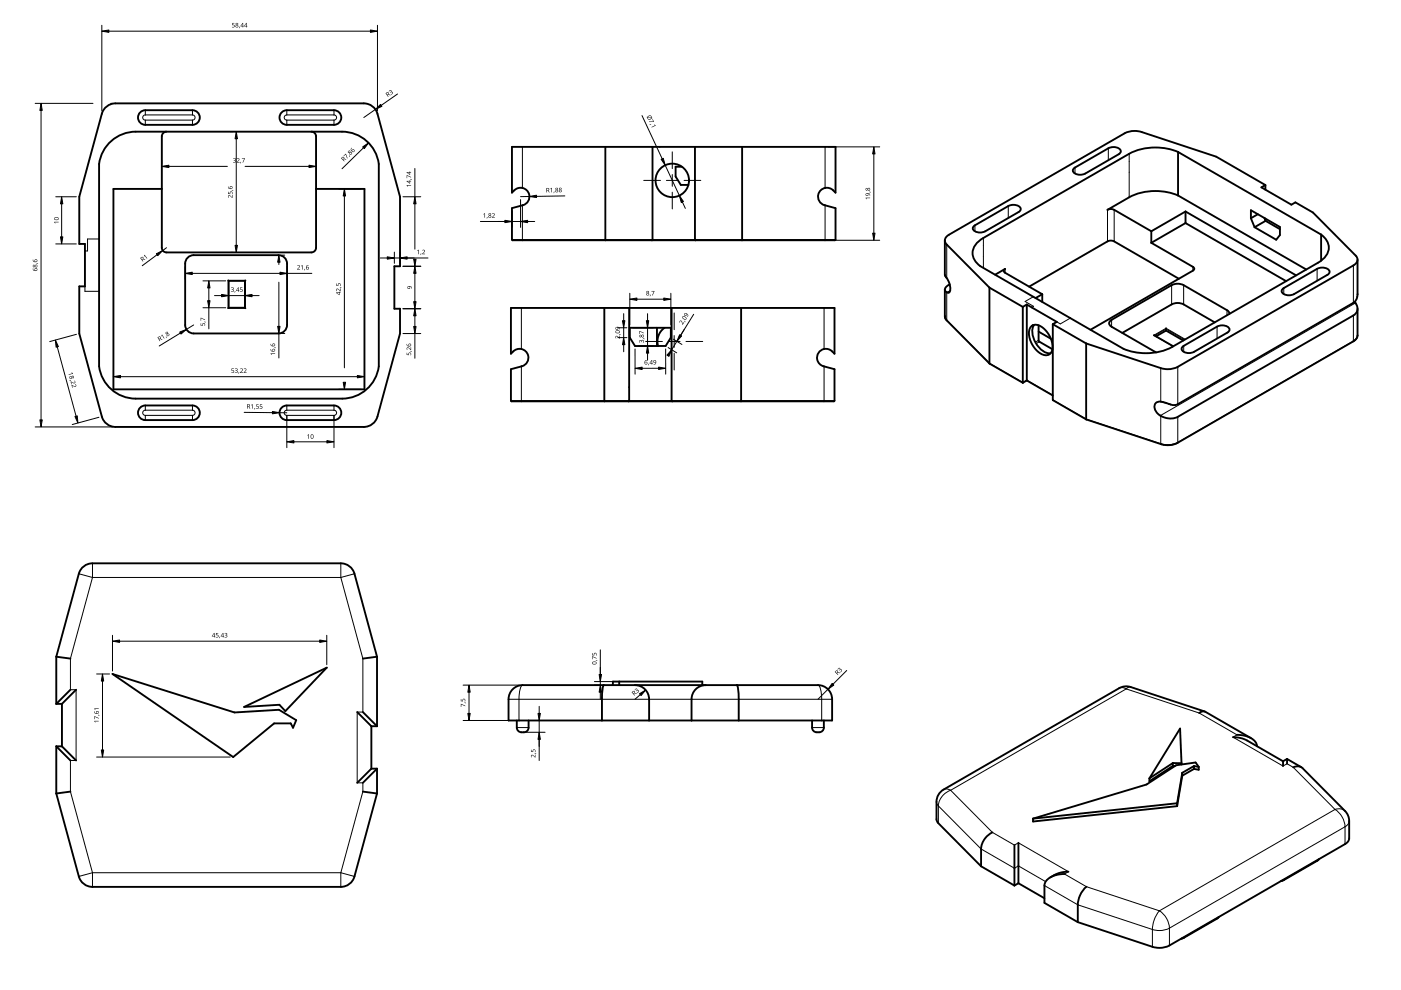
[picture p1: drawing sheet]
<svg xmlns="http://www.w3.org/2000/svg" width="297mm" height="210mm" viewBox="0 0 297 210" stroke-linecap="round" stroke-linejoin="round" font-family="sans-serif">
<g fill="none" stroke="#000" stroke-width=".4">
<path d="M22.5 22.7a3 3 0 0 1 2-.8h52.6a3 3 0 0 1 2.9 2.2l4.8 17.6v14.8h-1.2v9h1.2v5.2l-4.8 17.6a3 3 0 0 1-2.9 2.2h-52.6a3 3 0 0 1-2.9-2.2l-4.8-17.6v-10h1.2v-9h-1.2v-10l4.8-17.6zM23.2 30.2a7.8 7.8 0 0 1 5.6-2.3h43.7a7.9 7.9 0 0 1 7.8 6.9v42.9a7.9 7.9 0 0 1-7.7 6.8h-43.8a7.9 7.9 0 0 1-7.8-6.8v-42.9a7.8 7.8 0 0 1 2.2-4.6zM29.6 24l.7-.6h.5h10a1.55 1.55 0 0 1 1.6 1.5 1.55 1.55 0 0 1-1.6 1.6h-10a1.55 1.55 0 0 1-1.4-.9 1.55 1.55 0 0 1 .2-1.6zM35.3 27.9a1 1 0 0 0-1 1v23.6a1 1 0 0 0 1 1h30.7a1 1 0 0 0 1-1v-23.6a1 1 0 0 0-1-1M59.6 24l.7-.6h.5h10a1.55 1.55 0 0 1 1.6 1.5 1.55 1.55 0 0 1-1.6 1.6h-10a1.55 1.55 0 0 1-1.4-.9 1.55 1.55 0 0 1 .2-1.6zM108.5 31.1h68.6v9.8a1.94 1.94 0 0 0-2.8-.8 1.94 1.94 0 0 0-.3 2.9l.8 .5 2.3 .6v6.7l-.1 .1h-68.3l-.2-.1v-6.7l2.3-.6a1.88 1.88 0 0 0 1.2-2.7 1.88 1.88 0 0 0-3-.4l-.5 .5zM128.3 31.1l.1 19.8M138.3 31.1v19.7l-.1 .1M144.6 35.3h-1.4v2.1l1.1 1.8h1.7M147.3 31.1v19.7l.2 .1M157.3 31.1v19.8M227.7 35.7l7.3-4.3a2.2 2.2 0 0 1 2.6 .4 .67 .67 0 0 1-.4 .9l-7.1 4.1a2.2 2.2 0 0 1-2.6-.4v-.2z"/>
<path d="M249.8 32.2v9.2M249.8 32.2l30.3 17.5M249.8 32.2a12.5 12.5 0 0 0-10.4 .4l-30.9 17.9a3.5 3.5 0 0 0-2.1 4.1 4.2 4.2 0 0 0 1.4 1.8l30.4 17.5a12.5 12.5 0 0 0 10.3-.3l31-17.9a3.5 3.5 0 0 0 2-4.2 4.2 4.2 0 0 0-1.4-1.8M268.3 39.2l-.9 .5 6.4 3.7 .9-.5 3.7 2.2 9 9.1a1.23 1.23 0 0 1-.5 2.1l-37.2 21.5a4.7 4.7 0 0 1-3.6 .2l-15.8-5.2M268.3 39.2l-10.4-6-15.9-5.2a4.8 4.8 0 0 0-3.6 .3l-37.2 21.5a1.25 1.25 0 0 0-.5 2l9.1 9.2M268.3 39.2v1M34.3 40.1h-10.3v42.5h53.3v-42.5h-10.3M39.8 54.6l.8-.4 .5-.1h18a1.8 1.8 0 0 1 1.8 1.8v13a1.8 1.8 0 0 1-1.8 1.8h-18a1.8 1.8 0 0 1-1.8-1.8v-13v-.5zM48.4 59.4l.1 .1M48.5 59.5h3.4M48.5 59.5v5.7M51.9 59.5v5.7"/>
<path d="M52 59.4l-.1 .1M200.3 51v7.3l.3 .5a3.8 3.8 0 0 1 .8 3.1 .64 .64 0 0 1-.9-.1 .64 .64 0 0 1 0-.9l.8-.6M206.5 48l7.3-4.3a2.2 2.2 0 0 1 2.5 .3 .67 .67 0 0 1-.3 1l-7.1 4a2.2 2.2 0 0 1-2.6-.3l-.1-.3zM211 58.2l2.1-1.2-.3 .4 .3 .4 7.9 4.6M244.1 51.5l8.8 5.1 .3 .2v.3l-22 12.8M244.1 49v2.5M249.8 41.4l27.2 15.7M249.8 41.4a12.5 12.5 0 0 0-10.4 .4l-4.6 2.7 .7-.2 .7 .2 7.9 4.5M249.9 59.1l-13.7-7.9-.7-.2-.7 .2-16.6 9.6M251.4 44.8v2.5M251.4 44.8l23.4 13.6M251.4 44.8l-7.3 4.2"/>
<path d="M251.4 47.3l-7.3 4.2M251.4 47.3l21.3 12.3M265.2 46.3v-1.7l6.2 3.5v1.7l-.8 1-4.6-2.6M265.2 46.3l.8 1.9M266.7 45.4l-1.5 .9M268.1 46.2l.2 .6M268.3 46.3v.4M268.3 46.8l3.1 1.8M268.3 46.8l-2.3 1.4M280.1 49.7v5.6M287.8 55.1v7.3a2.3 2.3 0 0 1-.9 1.8l-37.2 21.5a3.3 3.3 0 0 1-2.4-.2l-.6-.2a1.29 1.29 0 0 0-1.8 .3 1.29 1.29 0 0 0 .3 1.8l.5 .5a4 4 0 0 0 4 .5l37.2-21.5a1.78 1.78 0 0 0 .3-2.9M48.5 65.2h3.4"/>
<path d="M48.5 65.2l-.1 .1M51.9 65.2l.1 .1M108.3 65.3h68.6v9.7a1.93 1.93 0 0 0-2.9-.7 1.93 1.93 0 0 0-.1 3l.7 .4 2.3 .6v6.6l-.1 .2h-68.3l-.2-.2v-6.6l2.3-.6a1.88 1.88 0 0 0 1.2-2.8 1.88 1.88 0 0 0-3-.4l-.5 .5zM128.1 65.3v19.8M133.4 65.3v19.6l-.2 .2M133.5 69.5h8.7v2.1l-1.1 1.8h-6.5l-1.1-1.8zM139.3 69.5v3.9M140.9 69.5a3.5 3.5 0 0 0-1.4 3.9M142.4 65.3v19.6l.1 .2M157.1 65.3v19.8M200.3 67v.1M200.3 61.4v5.6"/>
<path d="M200.3 67.1l.4 .8 9.1 9.2M209.8 61v16.1l7 4.1M209.8 61l7 4.1M216.8 65.1v16.1M217.7 64.6l6.4 3.6-.9 .5M217.7 64.6l-.9 .5M217.7 64.6v16.1M218.5 69.3a1.98 1.98 0 0 1 3 .5 4.4 4.4 0 0 1 1.3 5 1.98 1.98 0 0 1-3-.4 4.4 4.4 0 0 1-1.3-5.1zM219.3 68.9a4.2 4.2 0 0 0 1.1 4.9 2.96 2.96 0 0 0 2.4 1.1M220.2 69l.1 3.3 2.8 1.7M220.2 70.3l2.6 1.5M221 62.4v1.6"/>
<path d="M221 62.4l-1.4 .8M223.2 68.7v16.1l7.1 4.1M223.2 68.7l7.1 4.1M230.3 72.8v16.1M244.6 71.1l4.2 2.3M247.2 70.1l-2.1 1.2M247.2 70.1l3.7 2.1M247.2 69.6v.5M250.7 73.5l7.3-4.3a2.2 2.2 0 0 1 2.6 .4 .67 .67 0 0 1-.4 .9l-7 4.1a2.2 2.2 0 0 1-2.6-.4l-.1-.2zM257.5 68.4l-6.5-3.9a2.81 2.81 0 0 0-2.6 0l-10.5 6.1M260.7 66.5l-.1-.3-.5-.4-9.1-5.3a2.81 2.81 0 0 0-2.6 0l-12.7 7.3a.78 .78 0 0 0-.5 .7 .78 .78 0 0 0 .5 .8l9.4 5.4M271.9 61.3l7.4-4.3a2.2 2.2 0 0 1 2.5 .4 .67 .67 0 0 1-.4 .9l-7 4a2.2 2.2 0 0 1-2.6-.3l-.1-.3z"/>
<path d="M287.8 65.5v5.7l-.2 .6-.4 .4-37.5 21.7a4.7 4.7 0 0 1-3.6 .3l-15.8-5.3M29.6 86.6l.7-.6h.5h10a1.55 1.55 0 0 1 1.6 1.5 1.55 1.55 0 0 1-1.6 1.6h-10a1.55 1.55 0 0 1-1.4-.9 1.55 1.55 0 0 1 .2-1.6zM59.6 86.6l.7-.6h.5h10a1.55 1.55 0 0 1 1.6 1.5 1.55 1.55 0 0 1-1.6 1.6h-10a1.55 1.55 0 0 1-1.4-.9 1.55 1.55 0 0 1 .2-1.6zM217.7 80.7l-.9 .5M217.7 80.7l5.5 3.2M11.9 139.2l4.8-17.5a3 3 0 0 1 2.9-2.3h52.7a3 3 0 0 1 2.9 2.3l4.7 17.5M11.9 139.2l3 .4M11.9 139.2v10M79.9 139.2v14.8M79.9 139.2l-3 .4M11.9 149.2h1.2M11.9 158.2v10"/>
<path d="M11.9 158.2l3 3M11.9 158.2h1.2M13.1 158.2l3 3M13.1 149.2v9M14.9 146.2l-3 3M16.1 146.2l-3 3M23.8 142.9l25.9 8.2 9.5-.6 3.6 2.2-.7 1.6-.5-.9h-3.5l-8.7 7.1zM51.8 149.9l17.5-8.3-8.8 9.2-1.3-1.4zM75.7 151l3 3M76.9 151l3 3M78.7 154v9M78.7 154h1.2"/>
<path d="M108.5 146.4a2.99 2.99 0 0 1 2.3-1.1h62.6a3 3 0 0 1 3 3v4.5h-68.6v-4.5l.1-.7zM109.6 152.8v1.5a1.27 1.27 0 0 0 1.2 1 1.27 1.27 0 0 0 1.3-1v-1.5M128 145.3l-.2 .4-.2 1.8v5.3M129.9 145.3v-.8h19v.8M131.3 144.5v.8M134.6 145.3a3 3 0 0 1 3 3v4.5M149.6 145.3a3 3 0 0 0-3 3v4.5M156.2 145.3l.2 .4 .2 1.8v5.3M172.2 152.8v1.5a1.27 1.27 0 0 0 1.2 1 1.27 1.27 0 0 0 1.3-1v-1.5M254.3 151.2a1.1 1.1 0 0 1 1.3-.3l9.7 5.6M255.4 150.9l-15.7-5.2a3 3 0 0 0-2.4 .2l-37.2 21.5a3 3 0 0 0-1.5 2.6v3.7l.1 .6 9.3 9.4M261.4 156.3l1.1 .1 1.5 .4 8 4.6"/>
<path d="M262.3 155.8a4.5 4.5 0 0 1 4.1 1.9l.1 .5M11.9 168.2l4.8 17.6a3 3 0 0 0 2.9 2.2h52.7a3 3 0 0 0 2.9-2.2l4.7-17.6M14.9 167.8l-3 .4M76.9 167.8l3 .4M78.7 163l-3 3M78.7 163h1.2M79.9 163l-3 3M79.9 163v5.2M210.4 176.5a4.2 4.2 0 0 0-2.4 3.5v3.7M215.1 179.2v8.6M215.9 178.7v8.6M248.7 162.4l-5 3.2v-.6"/>
<path d="M248.7 161.8l-5 3.2M248.7 161.8h1.8M248.7 161.8v.6M248.7 162.4h.4M249.6 170.3v.6M249.6 170.9l-30.6 3.3v-.6M249.6 170.3l-30.6 3.3M250.5 161.8v.3M250.5 161.8l-.3-7.3-6.5 10.5M250.7 163.9l-1.1 6.4M250.7 163.9v.6M250.7 164.5l-1.1 6.4"/>
<path d="M253.2 162.4l-2.5 1.5M253.2 163l-2.5 1.5M253.2 162.4l1 .2M253.2 162.4v.6M254.2 162.6v.6l-1-.2M254.2 162.6l-.7-.9-4.1 .6-6.3 4-24.1 7.3M272 161.4v1M272.9 160.9l3 1.8M272.9 160.9l-.9 .5M272.9 160.9v1M274.2 162.7l.4-.2a1.5 1.5 0 0 1 1.6 .4l9.3 9.4 .5 1.3 .1 4.1a1.5 1.5 0 0 1-.9 1.3l-37.3 21.5a4.7 4.7 0 0 1-3.6 .2l-15.8-5.2M208 183.7l7.1 4.1"/>
<path d="M215.9 187.3l-.8 .5M215.9 187.3l5.5 3.2M225.7 185.3a4.5 4.5 0 0 0-4.2 2l-.1 4.1 7.1 4.1M226.5 184.8l-2.1 .3-1.7 .9M230.4 188a5.4 5.4 0 0 0-1.9 3.8v3.7M250.5 199h-.1M258.4 194.4l-7.4 4.5-.5 .1M271.7 186.8h.1M279.6 182.2l-7.4 4.4-.5 .2"/>
<circle cx="142.5" cy="38.2" r="3.6"/>
</g>
<g fill="none" stroke="#000" stroke-width=".21">
<path d="M30.8 24.4a.55 .55 0 0 0-.5 .5 .55 .55 0 0 0 .5 .6M30.8 24.4h10M30.8 25.5h10M30.8 23.4v1M30.8 25.5v1M40.8 23.4v1M40.8 25.5v1M40.8 24.4a.55 .55 0 0 1 .6 .5 .55 .55 0 0 1-.6 .6M60.8 24.4a.55 .55 0 0 0-.5 .5 .55 .55 0 0 0 .5 .6M60.8 24.4h10M60.8 25.5h10M60.8 23.4v1"/>
<path d="M60.8 25.5v1M70.8 24.4a.55 .55 0 0 1 .6 .5 .55 .55 0 0 1-.6 .6M70.8 23.4v1M70.8 25.5v1M110.8 31.1v8.7M174.9 31.1v8.7M227.9 35.5v1.3M235 31.4v2.6M239.4 32.6v9.2M21 50.7h-2.4v2.5h-.6M48.4 59.4h3.6v5.9h-3.6zM108.5 50.8h68.6"/>
<path d="M110.8 43.5v7.4M174.9 43.5v7.4M200.7 51.8v7.2M206.7 47.8v1.2M208.5 50.5v6.3M213.1 57v.8M213.8 43.7v2.5M234.8 44.5v6.7M236.2 44.5v6.7M252.9 56.6v.8M279.3 57v2.5M286.9 56.3v7.9"/>
<path d="M18 60.7v1.1h3M110.5 77.7l.1 7.4M110.5 65.3v8.7M174.7 77.7v7.4M174.7 65.3v8.7M200.3 67.1l.4 .8M200.7 67.9v.1M200.7 62v5.9M200.7 67.9l9.1 9.1 7 4.1 .9-.5 5.5 3.2M201.5 61.6l-.7 .4M219.1 62.9l-1.8 1 1.8 1.1-.3 .2M220.2 72.1l-.7 .4"/>
<path d="M220.4 72.5l-.7 .4M226.9 67.5l-2.1 1.2-.7-.5M235.7 67.8v1.5M244.8 71.2l2.4-1.4 4 2.2M246.1 78v7.2M248.4 60.5v4M249.7 77.8v7.9M251 60.5v4M251 73.3v1.3M251.3 72l-4.1-2.4-2.6 1.5 4.1 2.3M258 69.2v2.6M260.1 65.8v1"/>
<path d="M272.2 61.1v1.2M286.9 72.3v.1M286.9 66.9v5.4M286.9 72.3l-37.2 21.5M287.4 64.2l-41.4 23.9M287.8 71.1a1.5 1.5 0 0 1-.9 1.2M30.8 87a.55 .55 0 0 0-.5 .5 .55 .55 0 0 0 .5 .6M30.8 88.1h10M30.8 87h10M30.8 86v1M30.8 88.1v1M40.8 86v1"/>
<path d="M40.8 88.1v1M40.8 87a.55 .55 0 0 1 .6 .5 .55 .55 0 0 1-.6 .6M60.8 87a.55 .55 0 0 0-.5 .5 .55 .55 0 0 0 .5 .6M60.8 88.1h10M60.8 87h10M60.8 86v1M60.8 88.1v1M70.8 87a.55 .55 0 0 1 .6 .5 .55 .55 0 0 1-.6 .6M70.8 86v1M70.8 88.1v1M108.3 84.9h68.6M223.2 84.8l7.1 4.1 15.8 5.2"/>
<path d="M246.1 94.1v.1M246.1 88.2v5.9M249.7 88.4v5.4M249.7 93.8a4.7 4.7 0 0 1-3.6 .3M249.7 93.8v.1M19.6 119.4v3M72.3 119.4v3M16.7 121.7l2.9 .7M19.6 122.4l-4.7 17.2v6.6h1.2v15h-1.2v6.6l4.7 17.2M19.6 122.4h52.7M72.3 122.4l4.6 17.2v11.4h-1.2v15h1.2v1.8l-4.6 17.2M75.2 121.7l-2.9 .7"/>
<path d="M107.8 148.3h68.6M109.6 154.3h2.5M110.8 145.3a3.5 3.5 0 0 0-.8 3v4.5M172.2 154.3h2.5M173.4 145.3a3.5 3.5 0 0 1 .8 3v4.5M237.3 145.9a1.5 1.5 0 0 1 1.5 .2M238.8 146.1l15.5 5.1 8 4.6-.9 .5 10.6 6.1 .9-.5 1.3 .8 8.8 8.9M238.8 146.1l-37.2 21.5M239.7 145.7h-.4l-.5 .4M198.6 170l.3 .9M198.9 170.9v3.6M198.9 170.9l9.1 9.1 7.1 4.1 .8-.5 5.8 3.3"/>
<path d="M200.1 167.4a1.5 1.5 0 0 1 1.5 .2M201.6 167.6a3.9 3.9 0 0 0-2.7 3.3M201.6 167.6l8.8 8.9 4.7 2.7 .8-.5 10.6 6.1-.8 .5 4.7 2.7 15.4 5.1M283 171.6a4.7 4.7 0 0 1 2.2 3.7M283 171.6a2.09 2.09 0 0 1 2.2 .4M283 171.6l-37.2 21.5M285.2 175.3v3.7M285.2 175.3l-37.3 21.5M286.1 174.1a1.5 1.5 0 0 1-.9 1.2M19.6 185h52.7M19.6 185v3M19.6 185l-2.9 .8"/>
<path d="M72.3 185l2.9 .8M72.3 185v3M221.4 187.8l7.1 4 15.8 5.3M244.3 197.1v3.6M245.8 193.1a6.4 6.4 0 0 0-1.5 4M245.8 193.1a4.7 4.7 0 0 1 2.1 3.7M247.9 196.8a4.7 4.7 0 0 1-3.6 .3M247.9 196.8v3.7M251.1 198.6l-.1 .3M258.2 194.5l-.2 .3M272.4 186.4l-.2 .2M279.4 182.3l-.1 .2"/>
</g>
<path d="M136.5 38.2h3.5M141.3 38.2h2.5M142.5 32.2v3.5M142.5 37v2.5M145 38.2h3.6M142.5 40.7v3.6M136.9 72.4h3.5M141.7 72.4h2.5M142.9 66.3v3.6M142.9 71.1v2.5M142.9 74.9v3.5M145.4 72.4h3.6" fill="none" stroke="#000" stroke-width=".21"/>
<g fill="none" stroke="#000" stroke-width=".21">
<path d="M21.6 5.4v18.1M23.1 6.6h55.4M80 5.4v18.1M84.3 19.9l-3.5 2.4M7.5 21.9h12.2M8.7 23.4v65.6M23.5 21.9h.4M34.3 34v.7M35.8 35.3h12.4M48.8 27.9h.7M50.1 29.4v22.6M52 35.3h13.5"/>
<path d="M67 34v.7M77.1 31.3l-4.6 4.5M79.6 23.2l-2.5 1.7M88 35.7v6M136.1 24.5l4.3 9.2M141 35l3 6.5M175.6 31.1h10.9M185.3 32.6v16.8M11.8 41.7h4.4M11.8 51.7h4.4M13.1 43.2v7M33.3 54l-3.1 2.3"/>
<path d="M35.3 52.5l-.8 .6M39.3 56.5v2.7M40.8 58h18.6M43 59.5h4.9M48.8 53.5h.7M59.1 55.6v.5M59.1 59.8v9.4M59.7 54.1h.7M60.9 56.5v2.7M60.9 58h5.2M71.8 40.1h4.8M73 41.6v36.4"/>
<path d="M80.6 54.7h1.5M83.6 53.5v2.3M83.6 54.7h7.1M84.8 53.5v2.3M85.4 56.5h3.8M85.4 41.7h3.8M88 43.2v9.6M88 58v6M101.9 47h8.5M108.5 44.8v3.4M110.4 42.3v5.9M111.9 47h1.5"/>
<path d="M112.3 41.7h-1.9M119.8 41.5l-6 .1M144.7 42.8l.6 1.4M175.5 50.9h11M12.1 73.5l4 14.7M16.2 70.9l-5.7 1.5M24 78.6v3.3M25.5 79.9h50.3M38.2 70.6l-4.4 2.8M41.1 68.9l-1.6 .9M43 65.2h4.9M44.3 61v2.7"/>
<path d="M44.3 65.2v4.5M45.5 62.7h1.5M48.5 61.4v.6M48.5 62.7h3.4M51.9 61.4v.6M53.4 62.7h1.5M59.1 70.7v5.2M59.7 70.7h.7M77.3 78.6v3.3M85.4 70.7h3.8M85.4 65.5h3.8M88 67v2.2"/>
<path d="M88 70.7v5.3M131 69.5h1.9M131 71.6h1.9M132.2 66.5v1.5M132.2 69.5v2.1M132.2 73.1v1.5M133.5 62.2v6.7M134.2 69.5h4.3M134.6 74v5.3M135 63.4h5.7M135.3 73.4h3.2M137.3 66.5v1.5"/>
<path d="M137.3 69.5v3.9M137.3 74.9v1.5M139.6 78.1h-3.5M141.1 74v5.3M141.7 73.7l1.8 1.1M142.2 62.2v6.7M142.8 71.9l1.8 1.1M147.1 66.6l-4.7 7.6M7.5 90.5h16.4M21 88.5l-5.7 1.5M51.8 87.4l6 .1M59.3 87.5h1.5"/>
<path d="M60.8 88.1v6.8M62.3 93.7h7M70.8 88.1v6.8M71.8 82.6h4.8M23.8 134.7v7.6M25.3 135.9h42.5M69.3 134.7v6.2M127.3 137.8v7.5M20.5 142.9h2.7M21.7 144.4v14.6M98.2 152.8h11.2M98.2 145.3h12"/>
<path d="M99.4 146.8v4.5M111.4 155.3h4.2M114.3 149.8v1.5M114.3 152.8v8.4M114.9 152.8h.7M126 144.5h4.7M126 145.3h1.4M127.3 146.8v1.5M135.8 147.3l-1.2 1M175.5 146.1l-2.1 2.2M179.5 142.2l-2.9 2.9M20.5 160.5h28.3"/>
</g>
<g fill="#000" stroke="#000" stroke-width=".21">
<path d="M21.6 6.6l1.5-.2v.5zM78.5 6.4l1.5 .2-1.5 .3zM8.7 21.9l.3 1.5h-.5zM34.3 35.3l1.5-.3v.5zM50.1 27.9l.2 1.5h-.5zM65.5 35l1.5 .3-1.5 .2zM76.9 31.2l1.2-.9-.9 1.2zM79.6 23.2l1.1-1.1 .3 .4zM140.2 33.8l.4-.2 .4 1.4zM185.3 31.1l.2 1.5h-.5zM13.1 41.7l.2 1.5h-.5zM12.8 50.2h.5l-.2 1.5z"/>
<path d="M33.2 53.8l1.3-.7-1 1.1zM39.3 58l1.5-.3v.5zM49.8 52h.5l-.2 1.5zM59.1 54.1l.3 1.5h-.5zM59.4 57.7l1.5 .3-1.5 .2zM73 40.1l.3 1.5h-.5zM82.1 54.5l1.5 .2-1.5 .3zM84.8 54.7l1.5-.2v.5zM88 56.5l.2 1.5h-.5zM88 41.7l.2 1.5h-.5zM87.7 55h.5l-.2 1.5zM107 46.7l1.5 .3-1.5 .2z"/>
<path d="M110.4 47l1.5-.3v.5zM112.3 41.7l1.4-.3 .1 .5zM144 41.5l.9 1.2-.5 .2zM185 49.4h.5l-.2 1.5zM11.7 72.1l.7 1.4-.5 .1zM38.1 70.4l1.4-.6-1.1 1zM44.3 59.5l.2 1.5h-.5zM44 63.7h.5l-.2 1.5zM47 62.4l1.5 .3-1.5 .2zM51.9 62.7l1.5-.3v.5zM58.9 69.2h.5l-.3 1.5zM75.8 79.6l1.5 .3-1.5 .2z"/>
<path d="M88 65.5l.2 1.5h-.5zM87.7 64h.5l-.2 1.5zM87.7 69.2h.5l-.2 1.5zM132.2 71.6l.3 1.5h-.5zM132 68h.5l-.3 1.5zM133.5 63.4l1.5-.2v.5zM134.6 78.1l1.5-.3v.5zM137.3 73.4l.2 1.5h-.5zM137 68h.5l-.2 1.5zM139.6 77.8l1.5 .3-1.5 .2zM140.7 63.2l1.5 .2-1.5 .3zM142.4 74.2l-.6 1.4-.4-.3z"/>
<path d="M144.1 71l.4 .2-1 1.2zM8.5 89h.5l-.3 1.5zM15.9 88.3l.5-.1 .1 1.5zM24 79.9l1.5-.3v.5zM57.8 87.2l1.5 .3-1.5 .2zM60.8 93.7l1.5-.3v.5zM69.3 93.4l1.5 .3-1.5 .2zM72.8 81.1h.5l-.3 1.5zM23.8 135.9l1.5-.2v.5zM67.8 135.7l1.5 .2-1.5 .3zM21.7 142.9l.3 1.5h-.5zM21.5 159h.5l-.3 1.5z"/>
<path d="M99.4 145.3l.3 1.5h-.5zM99.2 151.3h.5l-.3 1.5zM114.3 155.3l.3 1.5h-.5zM114.1 151.3h.5l-.3 1.5zM127.3 145.3l.2 1.5h-.5zM127 143h.5l-.2 1.5zM135.6 147.1l1.3-.8-1 1.2zM176.4 144.9l.4 .4-1.3 .8z"/>
</g>
<g fill="#000">
<path d="M49.2 4.9h.5l-.4 .1v.2a.32 .32 0 0 1 .4 .2 .32 .32 0 0 1-.1 .4 .32 .32 0 0 1-.4-.1 .27 .27 0 0 0 .4 0 .27 .27 0 0 0 0-.4 .27 .27 0 0 0-.4 0zM50.7 5.7h.2l-.2 .3zM82.5 19.2a.25 .25 0 0 1 .4-.1 .25 .25 0 0 1 0 .4 .31 .31 0 0 1 .5 .3 .31 .31 0 0 1-.5 .3l-.1-.1a.24 .24 0 0 0 .4-.1 .24 .24 0 0 0-.2-.4l-.3 .1a.21 .21 0 0 0 .2-.2 .21 .21 0 0 0-.2-.2 .21 .21 0 0 0-.2 .2zM49.4 33.6a.3 .3 0 0 1 .5-.1 .3 .3 0 0 1-.1 .5 .31 .31 0 0 1 .2 .5 .31 .31 0 0 1-.5 0l-.1-.2a.24 .24 0 0 0 .4 .1 .24 .24 0 0 0 0-.3l-.2-.2a.21 .21 0 0 0 .3 0 .21 .21 0 0 0-.1-.3 .21 .21 0 0 0-.3 .1zM50.2 33.6a.34 .34 0 0 1 .5 .1 .34 .34 0 0 1-.2 .5l-.2 .2 .5 .1h-.6l.2-.4a.26 .26 0 0 0 .3-.3 .26 .26 0 0 0-.5-.1zM51 34.3h.1l-.2 .4zM51.3 33.5h.6l-.4 1h-.1l.4-.9zM72.8 33l.5-.4 .4 .9-.1 .1-.3-.9zM74 33l.1-.1 .1 .4zM87 37.9l.3 .2h-.3zM86.2 39.2h1v.1h-.9l.1 .3zM86.2 37.1l1 .4v.2l-.9-.4-.1 .5z"/>
<path d="M137.6 25.8h.9l-.1-.5 .3 .5-1.1 .1zM137.7 26.4l.3-.1 .1 .1zM138.1 26.9l.8-.3-.2-.2 .3 .2-.8 .4zM7.8 55.8l.3 .2-.3-.1zM11.5 47h.9v.1h-.8l.1 .3zM30.6 54.1l.6 .7h-.1l-.5-.6-.1 .2zM48.3 40.7l.2 .3 .2 .1a.32 .32 0 0 1 .2-.5 .32 .32 0 0 1 .4 .2 .32 .32 0 0 1-.2 .4 .27 .27 0 0 0 .1-.4 .27 .27 0 0 0-.4 0 .27 .27 0 0 0 0 .4l-.5-.1zM49.1 40.3l.4 .2-.4-.1zM48.4 41.5l.3-.1 .5 .4 .1-.5v.7l-.4-.3a.26 .26 0 0 0-.3-.2 .26 .26 0 0 0-.1 .4l-.2-.2zM63 56.3a.34 .34 0 0 1 .6 .1 .34 .34 0 0 1-.3 .5l-.2 .2 .5 .1h-.6l.2-.4a.26 .26 0 0 0 .3-.3 .26 .26 0 0 0-.4-.1zM63.8 56.4l.4-.2v1h-.2v-.9zM64.6 57h.1l-.2 .3z"/>
<path d="M88.4 53.2l.4-.2v.9h-.1v-.8zM89.2 53.8h.1l-.2 .3zM89.5 53.1a.34 .34 0 0 1 .6 0 .34 .34 0 0 1-.3 .5l-.2 .2 .5 .1h-.6l.2-.3a.26 .26 0 0 0 .3-.4 .26 .26 0 0 0-.4-.1zM102.5 45.4l.3-.2v1h-.1v-.9zM103.2 46h.2l-.2 .3zM104.3 45.3a.34 .34 0 0 1 .6 0 .34 .34 0 0 1-.3 .6l-.2 .2 .5 .1h-.6l.2-.4a.26 .26 0 0 0 .3-.3 .26 .26 0 0 0-.4-.1zM116.7 40l.3-.2v1h-.1v-.8zM117.4 40.6h.2l-.2 .4zM184.3 40.6l.3 .2-.3-.1zM183.5 41.9h1v.1h-.9l.1 .3zM14.5 79.4l.8-.2-.1-.3 .3 .3-.9 .3zM34.3 71l.6 .7-.1 .1-.4-.7-.2 .2z"/>
<path d="M35.1 71.4l.2-.1v.4zM42.5 68.6l.1 .3 .3 .1a.32 .32 0 0 1 .2-.5 .32 .32 0 0 1 .4 .2 .32 .32 0 0 1-.2 .4 .27 .27 0 0 0 .1-.4 .27 .27 0 0 0-.4 0 .27 .27 0 0 0 0 .4l-.5-.1zM43.3 68.2l.4 .2-.4-.1zM42.5 67.4l1 .4v.1l-.9-.4-.1 .5zM49.1 78.1h.5l-.4 .1v.3a.32 .32 0 0 1 .4 .1 .32 .32 0 0 1-.1 .5 .32 .32 0 0 1-.5-.2 .27 .27 0 0 0 .4 .1 .27 .27 0 0 0 .1-.4 .27 .27 0 0 0-.4 0zM49 61a.3 .3 0 0 1 .5-.1 .3 .3 0 0 1-.1 .5 .31 .31 0 0 1 .1 .5 .31 .31 0 0 1-.5 0v-.2a.24 .24 0 0 0 .3 .1 .24 .24 0 0 0 .1-.3l-.3-.2a.21 .21 0 0 0 .3 0 .21 .21 0 0 0-.1-.3 .21 .21 0 0 0-.3 .1zM49.8 61.7h.1l-.2 .3zM49.8 78.2a.3 .3 0 0 1 .5-.1 .3 .3 0 0 1-.1 .5 .31 .31 0 0 1 .1 .4 .31 .31 0 0 1-.5 .1v-.2a.24 .24 0 0 0 .3 .1 .24 .24 0 0 0 .1-.3l-.3-.2a.21 .21 0 0 0 .3 0 .21 .21 0 0 0-.1-.3 .21 .21 0 0 0-.3 .1zM50.6 78.9h.1l-.2 .3zM50.9 60.9h.5l-.4 .1v.3a.32 .32 0 0 1 .4 .1 .32 .32 0 0 1-.1 .5 .32 .32 0 0 1-.4-.2 .27 .27 0 0 0 .4 .1 .27 .27 0 0 0 0-.4 .27 .27 0 0 0-.4 0zM50.9 78.2a.34 .34 0 0 1 .6 .1 .34 .34 0 0 1-.3 .5l-.2 .2 .5 .1h-.6l.2-.4a.26 .26 0 0 0 .3-.3 .26 .26 0 0 0-.4-.1zM51.7 78.2a.34 .34 0 0 1 .5 .1 .34 .34 0 0 1-.2 .5l-.2 .2 .5 .1h-.6l.2-.4a.26 .26 0 0 0 .3-.3 .26 .26 0 0 0-.5-.1z"/>
<path d="M58.2 73.6l.3 .2h-.3zM57.4 74.9h.9v.1h-.8l.1 .3zM71.3 60.1l.1 .4h.3a.32 .32 0 0 1 .1-.4 .32 .32 0 0 1 .4 .1 .32 .32 0 0 1-.1 .4 .27 .27 0 0 0 0-.4 .27 .27 0 0 0-.4 0 .27 .27 0 0 0 0 .4h-.4zM72.1 60.8l.3 .2h-.3zM71.3 61.3l.3-.1 .5 .4 .1-.5v.7l-.3-.3a.26 .26 0 0 0-.4-.2 .26 .26 0 0 0 0 .4l-.2-.2zM86.2 74.8l.1 .4h.3a.32 .32 0 0 1 .1-.4 .32 .32 0 0 1 .5 .1 .32 .32 0 0 1-.2 .4 .27 .27 0 0 0 .1-.4 .27 .27 0 0 0-.4 0 .27 .27 0 0 0 0 .4h-.5zM87 74.4l.3 .2-.3-.1zM86.3 73.7h.3l.5 .4 .1-.5v.6l-.4-.2a.26 .26 0 0 0-.3-.3 .26 .26 0 0 0-.1 .5l-.2-.2zM131.3 70.8l.3 .2h-.3zM130.5 71.3l.3-.1 .5 .4 .1-.4v.6l-.3-.3a.26 .26 0 0 0-.4-.2 .26 .26 0 0 0 0 .4l-.2-.1zM135.6 72.2l.3-.1 .1 .2a.31 .31 0 0 1 .5-.1 .31 .31 0 0 1-.1 .5 .24 .24 0 0 0 .1-.4 .24 .24 0 0 0-.4 0l-.1 .2a.21 .21 0 0 0-.1-.3 .21 .21 0 0 0-.3 .1 .21 .21 0 0 0 .1 .3l-.2-.1zM136.3 71.7l.4 .2h-.4z"/>
<path d="M135.6 70.2l.9 .4v.1l-.8-.4-.1 .5zM137.5 77.1l.1 .1-.2 .3zM137.8 62.5h.2l-.2 .3zM138.1 61.7h.7l-.4 .9h-.2l.4-.8zM144.1 68.1l.4-.1 .2 .7 .4-.4-.3 .6-.2-.4a.26 .26 0 0 0-.2-.4 .26 .26 0 0 0-.3 .3zM145.1 68l.2 .3-.2-.2zM14.7 80.6h.3l.1 .1zM15 80.9l.4 .1a.26 .26 0 0 0 .4 .2 .26 .26 0 0 0-.1-.4 .31 .31 0 0 1 .2 .5 .32 .32 0 0 1-.6-.2l-.2-.1v.5zM15.2 81.6l.4 .2a.26 .26 0 0 0 .4 .1 .26 .26 0 0 0-.1-.4 .31 .31 0 0 1 .2 .5 .31 .31 0 0 1-.6-.1l-.2-.2v.5zM53.2 85.9l.4-.2v1h-.1v-.9zM54 86.5h.1l-.2 .3zM54.4 85.7h.4l-.3 .1-.1 .3a.32 .32 0 0 1 .5 .1 .32 .32 0 0 1-.2 .5 .32 .32 0 0 1-.4-.2 .27 .27 0 0 0 .4 .1 .27 .27 0 0 0 0-.4 .27 .27 0 0 0-.4 0z"/>
<path d="M55.1 85.7h.5l-.4 .1v.3a.32 .32 0 0 1 .4 .1 .32 .32 0 0 1-.1 .5 .32 .32 0 0 1-.4-.2 .27 .27 0 0 0 .3 .1 .27 .27 0 0 0 .1-.4 .27 .27 0 0 0-.4 0zM65.1 92.3l.4-.2v.9h-.1v-.8zM45.8 134.2h.5l-.4 .1v.3a.32 .32 0 0 1 .4 .1 .32 .32 0 0 1-.1 .4 .32 .32 0 0 1-.5-.1 .27 .27 0 0 0 .4 0 .27 .27 0 0 0 .1-.3 .27 .27 0 0 0-.4 0zM46.5 135h.2l-.2 .3zM47.6 134.3a.3 .3 0 0 1 .5-.1 .3 .3 0 0 1-.1 .5 .31 .31 0 0 1 .1 .4 .31 .31 0 0 1-.5 0v-.1a.24 .24 0 0 0 .3 .1 .24 .24 0 0 0 .1-.4l-.3-.1a.21 .21 0 0 0 .3-.1 .21 .21 0 0 0-.1-.3 .21 .21 0 0 0-.2 .2zM125.5 138.5l.1 .3 .3 .1a.32 .32 0 0 1 .1-.5 .32 .32 0 0 1 .5 .2 .32 .32 0 0 1-.2 .4 .27 .27 0 0 0 .1-.4 .27 .27 0 0 0-.4 0 .27 .27 0 0 0 0 .4l-.5-.1zM126.3 139.9l.4 .2h-.4zM125.5 139.1l1 .4v.2l-.9-.4-.1 .5zM20.8 151.5l.3 .2h-.3zM20 152.8h.9v.2l-.8-.1 .1 .3zM20 151.9l.9 .3v.2l-.8-.4-.1 .5zM20 150.2h.9v.1h-.8l.1 .3z"/>
<path d="M97.7 148.2l.1 .4h.3a.32 .32 0 0 1 .1-.4 .32 .32 0 0 1 .4 .1 .32 .32 0 0 1-.1 .4 .27 .27 0 0 0 0-.4 .27 .27 0 0 0-.3 0 .27 .27 0 0 0-.1 .4h-.4zM98.5 148.9l.3 .2h-.3zM97.7 149.2l.9 .4v.2l-.8-.4-.1 .5zM112.6 158.9l.1 .4h.3a.32 .32 0 0 1 .1-.4 .32 .32 0 0 1 .4 .2 .32 .32 0 0 1-.1 .4 .27 .27 0 0 0 0-.4 .27 .27 0 0 0-.4 0 .27 .27 0 0 0 0 .4l-.4-.1zM113.4 159.7l.3 .2-.3-.1zM112.6 160.1l.3-.1 .5 .5 .1-.5v.6l-.3-.2a.26 .26 0 0 0-.4-.3 .26 .26 0 0 0 0 .4l-.2-.1zM134.7 146.1a.24 .24 0 0 1 .3-.1 .24 .24 0 0 1 .1 .4 .31 .31 0 0 1 .4 .2 .31 .31 0 0 1-.4 .3h-.1a.24 .24 0 0 0 .4-.2 .24 .24 0 0 0-.3-.3l-.2 .1a.21 .21 0 0 0 .1-.3 .21 .21 0 0 0-.2-.1 .21 .21 0 0 0-.2 .3zM177.7 141.7a.24 .24 0 0 1 .4-.1 .24 .24 0 0 1 0 .4 .31 .31 0 0 1 .5 .2 .31 .31 0 0 1-.4 .3h-.1a.24 .24 0 0 0 .3-.2 .24 .24 0 0 0-.2-.3l-.3 .1a.21 .21 0 0 0 .2-.3 .21 .21 0 0 0-.3-.1 .21 .21 0 0 0-.1 .3z"/>
<path d="M50 4.9a.27 .27 0 0 1 .4 0 .27 .27 0 0 1-.1 .4 .27 .27 0 0 1 .1 .4 .27 .27 0 0 1-.4 0 .27 .27 0 0 1 .1-.4zM50 5.6a.2 .2 0 0 0 .4 0 .2 .2 0 0 0-.4 0zM50.1 5.1a.16 .16 0 0 0 .3 0 .16 .16 0 0 0-.3 0z"/>
<path d="M51.4 4.9h.2v.6h.1l-.1 .3-.2-.2h-.4zM51.4 5l-.3 .5h.3z"/>
<path d="M52.2 4.9h.1v.6h.2l-.2 .3-.1-.2h-.5zM52.2 5l-.3 .5h.3z"/>
<path d="M72.3 33.6l.2-.2a.27 .27 0 0 1 .4-.1 .27 .27 0 0 1 .1 .3l.4 .2-.5-.1-.1 .2 .2 .2v.1zM72.5 33.5l.2 .3 .1-.1a.18 .18 0 0 0 0-.3 .18 .18 0 0 0-.2 0z"/>
<path d="M73.9 32a.24 .24 0 0 1 .3-.1 .24 .24 0 0 1 .1 .4 .27 .27 0 0 1 .3 .2 .27 .27 0 0 1-.3 .3 .27 .27 0 0 1-.2-.4 .24 .24 0 0 1-.3-.1 .24 .24 0 0 1 .1-.3zM74.2 32.5a.19 .19 0 0 0 .3 0 .19 .19 0 0 0-.3 0zM73.9 32.2a.16 .16 0 0 0 .3 0 .16 .16 0 0 0-.3 0z"/>
<path d="M74.5 31.4h.2l-.2 .2 .1 .4a.32 .32 0 0 1 .5-.3 .32 .32 0 0 1 0 .6 .32 .32 0 0 1-.5-.2 .47 .47 0 0 1-.1-.7zM74.7 32a.21 .21 0 0 0 .4 0 .21 .21 0 0 0-.4 0z"/>
<path d="M81.7 19.8l.3-.2a.27 .27 0 0 1 .3 0 .27 .27 0 0 1 .1 .4l.4 .2-.5-.1-.1 .1 .2 .3h-.1zM81.9 19.8l.2 .3 .1-.1a.18 .18 0 0 0 .1-.3 .18 .18 0 0 0-.3 0z"/>
<path d="M86.2 38.4h.6l.2-.2 .2 .3h-.2l-.1 .4zM86.3 38.5l.5 .3v-.3z"/>
<path d="M86.2 36.5h.6l.2-.2 .2 .3h-.2l-.1 .4zM86.3 36.6l.5 .3v-.3z"/>
<path d="M117.8 39.9a.27 .27 0 0 1 .4-.1 .27 .27 0 0 1-.1 .5 .27 .27 0 0 1 .2 .4 .27 .27 0 0 1-.5 0 .27 .27 0 0 1 .1-.4zM117.8 40.5a.2 .2 0 0 0 .4 0 .2 .2 0 0 0-.4 0zM117.9 40.1a.16 .16 0 0 0 .3 0 .16 .16 0 0 0-.3 0z"/>
<path d="M118.6 39.9a.26 .26 0 0 1 .4-.1 .26 .26 0 0 1-.1 .5 .27 .27 0 0 1 .1 .4 .27 .27 0 0 1-.4 0 .27 .27 0 0 1 .1-.4l-.2-.2zM118.6 40.5a.2 .2 0 0 0 .4 0 .2 .2 0 0 0-.4 0zM118.6 40.1a.2 .2 0 0 0 .4 0 .2 .2 0 0 0-.4 0z"/>
<path d="M137.1 24.8l.5-.3a.53 .53 0 0 1 .7 .6l-.4 .2a.54 .54 0 0 1-.8-.5zM137.3 24.9a.37 .37 0 0 0 .3 .4 .37 .37 0 0 0 .5-.3zM137.4 24.8l.7 .1a.36 .36 0 0 0-.3-.3 .36 .36 0 0 0-.4 .2z"/>
<path d="M7 56.2l.4 .1a.27 .27 0 0 1 .4-.1 .27 .27 0 0 1 0 .4 .27 .27 0 0 1-.4-.1 .27 .27 0 0 1-.4 .1 .27 .27 0 0 1 0-.4zM7.5 56.4a.19 .19 0 0 0 .3 0 .19 .19 0 0 0-.3 0zM7 56.4a.2 .2 0 0 0 .4 0 .2 .2 0 0 0-.4 0z"/>
<path d="M7 56.9l.1 .4h.3a.32 .32 0 0 1 .2-.4 .32 .32 0 0 1 .4 .3 .32 .32 0 0 1-.4 .3 .46 .46 0 0 1-.6-.6zM7.4 57.2a.21 .21 0 0 0 .4 0 .21 .21 0 0 0-.4 0z"/>
<path d="M7 55l.1 .4 .3 .1a.32 .32 0 0 1 .2-.5 .32 .32 0 0 1 .4 .3 .32 .32 0 0 1-.4 .3 .46 .46 0 0 1-.6-.6zM7.4 55.3a.21 .21 0 0 0 .4 0 .21 .21 0 0 0-.4 0z"/>
<path d="M11.5 46.2l.8-.1 .1 .4-.2 .2-.5-.1-.2-.2zM11.6 46.2a.4 .4 0 0 0 .3 .4 .4 .4 0 0 0 .4-.1l-.1-.3z"/>
<path d="M29.7 54.7l.2-.1a.27 .27 0 0 1 .4-.1 .27 .27 0 0 1 .1 .4l.4 .2-.5-.1-.1 .1 .2 .3-.1 .1zM29.9 54.7l.2 .3 .1-.1a.18 .18 0 0 0 .1-.3 .18 .18 0 0 0-.3 0z"/>
<path d="M48.3 39.5l.2 .4 .3 .1a.32 .32 0 0 1 .2-.5 .32 .32 0 0 1 .4 .3 .32 .32 0 0 1-.4 .3 .46 .46 0 0 1-.7-.6zM48.8 39.8a.21 .21 0 0 0 .4 0 .21 .21 0 0 0-.4 0z"/>
<path d="M65 56.3l.4-.1-.3 .2-.1 .3a.32 .32 0 0 1 .5 .2 .32 .32 0 0 1-.4 .4 .32 .32 0 0 1-.2-.5zM65 56.9a.21 .21 0 0 0 .4 0 .21 .21 0 0 0-.4 0z"/>
<path d="M103.6 45.3a.27 .27 0 0 1 .5-.1 .27 .27 0 0 1-.1 .5 .27 .27 0 0 1 .1 .4 .27 .27 0 0 1-.4 0 .27 .27 0 0 1 0-.4zM103.7 45.9a.19 .19 0 0 0 .3 0 .19 .19 0 0 0-.3 0zM103.7 45.5a.16 .16 0 0 0 .3 0 .16 .16 0 0 0-.3 0z"/>
<path d="M115.8 39.9h.3a.27 .27 0 0 1 .3 .1 .27 .27 0 0 1-.1 .4l.2 .4-.3-.4h-.2v.4h-.1zM116 40v.3h.1a.18 .18 0 0 0 .2-.2 .18 .18 0 0 0-.2-.1z"/>
<path d="M183.6 39.9l.4 .1a.27 .27 0 0 1 .4-.1 .27 .27 0 0 1 0 .4 .27 .27 0 0 1-.4-.1 .27 .27 0 0 1-.5 .1 .27 .27 0 0 1 .1-.4zM184 40.1a.2 .2 0 0 0 .4 0 .2 .2 0 0 0-.4 0zM183.6 40.1a.16 .16 0 0 0 .3 0 .16 .16 0 0 0-.3 0z"/>
<path d="M183.6 41l.3-.1a.38 .38 0 0 1 .4 .1 .38 .38 0 0 1 .1 .5l-.1-.3-.3-.2a.31 .31 0 0 1 0 .5 .31 .31 0 0 1-.4 0 .31 .31 0 0 1 0-.5zM183.6 41.2a.21 .21 0 0 0 .4 0 .21 .21 0 0 0-.4 0z"/>
<path d="M14.8 79.8h.1a.26 .26 0 0 0 .3 .1 .26 .26 0 0 0 .2-.2 .27 .27 0 0 1 .3 .3 .27 .27 0 0 1-.4 .1 .3 .3 0 0 1-.5 .2 .3 .3 0 0 1 0-.5zM14.8 80a.2 .2 0 0 0 .4 0 .2 .2 0 0 0-.4 0zM15.3 79.9a.16 .16 0 0 0 .3 0 .16 .16 0 0 0-.3 0z"/>
<path d="M33.4 71.5l.2-.1a.27 .27 0 0 1 .4 0 .27 .27 0 0 1 0 .4l.5 .2-.6-.1-.1 .1 .2 .3h-.1zM33.5 71.6l.2 .3 .1-.1a.18 .18 0 0 0 .1-.3 .18 .18 0 0 0-.2 0z"/>
<path d="M35.2 70.5a.25 .25 0 0 1 .3-.2 .25 .25 0 0 1 .1 .4 .27 .27 0 0 1 .3 .3 .27 .27 0 0 1-.4 .2 .27 .27 0 0 1-.1-.4l-.3-.1zM35.4 71a.2 .2 0 0 0 .4 0 .2 .2 0 0 0-.4 0zM35.2 70.6a.16 .16 0 0 0 .3 0 .16 .16 0 0 0-.3 0z"/>
<path d="M50.5 60.9h.1v.7h.2l-.2 .3-.1-.2h-.4zM50.5 61.1l-.3 .5h.3z"/>
<path d="M57.4 74l.2 .4h.2a.32 .32 0 0 1 .2-.4 .32 .32 0 0 1 .4 .3 .32 .32 0 0 1-.4 .3 .46 .46 0 0 1-.6-.6zM57.8 74.2a.21 .21 0 0 0 .4 0 .21 .21 0 0 0-.4 0z"/>
<path d="M57.4 72.9l.2 .3 .2 .1a.32 .32 0 0 1 .2-.5 .32 .32 0 0 1 .4 .4 .32 .32 0 0 1-.4 .2 .46 .46 0 0 1-.6-.5zM57.8 73.1a.21 .21 0 0 0 .4 0 .21 .21 0 0 0-.4 0z"/>
<path d="M71.3 62h.6l.1-.1 .2 .2h-.2l-.1 .5zM71.4 62.1l.5 .3v-.3z"/>
<path d="M86.2 72.9l.2 .4 .3 .1a.32 .32 0 0 1 .2-.5 .32 .32 0 0 1 .4 .3 .32 .32 0 0 1-.5 .3 .46 .46 0 0 1-.6-.6zM86.7 73.2a.21 .21 0 0 0 .4 0 .21 .21 0 0 0-.4 0z"/>
<path d="M86.4 60.8l.3-.2a.38 .38 0 0 1 .5 .1 .38 .38 0 0 1 0 .5v-.3l-.3-.1a.31 .31 0 0 1 0 .4 .31 .31 0 0 1-.5 0 .31 .31 0 0 1 0-.4zM86.5 61a.21 .21 0 0 0 .4 0 .21 .21 0 0 0-.4 0z"/>
<path d="M130.6 69.4l.2-.1a.38 .38 0 0 1 .5 .1 .38 .38 0 0 1 0 .4v-.3l-.3-.1a.31 .31 0 0 1 0 .4 .31 .31 0 0 1-.5 0 .31 .31 0 0 1 .1-.4zM130.6 69.6a.21 .21 0 0 0 .4 0 .21 .21 0 0 0-.4 0z"/>
<path d="M130.5 70.2l.7-.1 .2 .4-.2 .2-.5-.1-.2-.2zM130.6 70.2a.4 .4 0 0 0 .3 .4 .4 .4 0 0 0 .4-.2l-.1-.2z"/>
<path d="M135.6 71l.4 .1a.27 .27 0 0 1 .4-.1 .27 .27 0 0 1 0 .5 .27 .27 0 0 1-.4-.1 .27 .27 0 0 1-.4 0 .27 .27 0 0 1 0-.4zM136.1 71.3a.19 .19 0 0 0 .3 0 .19 .19 0 0 0-.3 0zM135.6 71.2a.16 .16 0 0 0 .3 0 .16 .16 0 0 0-.3 0z"/>
<path d="M136.8 76.4l.4-.1-.4 .2v.3a.32 .32 0 0 1 .5 .2 .32 .32 0 0 1-.4 .4 .32 .32 0 0 1-.3-.4zM136.8 77a.21 .21 0 0 0 .4 0 .21 .21 0 0 0-.4 0z"/>
<path d="M137.1 61.8a.27 .27 0 0 1 .4-.1 .27 .27 0 0 1-.1 .4 .27 .27 0 0 1 .1 .4 .27 .27 0 0 1-.4 .1 .27 .27 0 0 1 .1-.5zM137.1 62.4a.2 .2 0 0 0 .4 0 .2 .2 0 0 0-.4 0zM137.2 61.9a.16 .16 0 0 0 .3 0 .16 .16 0 0 0-.3 0z"/>
<path d="M138.2 76.3h.1v.7h.1l-.1 .3-.1-.2h-.5zM138.2 76.5l-.4 .5h.4z"/>
<path d="M138.6 76.4a.45 .45 0 0 1 .5 .4 .45 .45 0 0 1-.4 .5l-.1-.1 .3-.1 .1-.3a.3 .3 0 0 1-.4 .1 .3 .3 0 0 1 0-.5zM138.6 76.6a.21 .21 0 0 0 .4 0 .21 .21 0 0 0-.4 0z"/>
<path d="M144.7 67.1l.3-.1 .4 .2 .2 .2-.1 .3-.3 .1-.4-.2-.2-.3zM144.8 67.2v.2a.34 .34 0 0 0 .3 .3 .34 .34 0 0 0 .4-.2l-.4-.3z"/>
<path d="M145.1 66.4h.5a.38 .38 0 0 1 .3 .3 .38 .38 0 0 1-.2 .5l.1-.3-.2-.3a.31 .31 0 0 1-.2 .4 .31 .31 0 0 1-.3-.2 .31 .31 0 0 1 0-.4zM145.1 66.7a.25 .25 0 0 0 .5 0 .25 .25 0 0 0-.5 0z"/>
<path d="M52.4 85.7h.3a.27 .27 0 0 1 .3 .2 .27 .27 0 0 1-.2 .3l.3 .4-.4-.3h-.2v.3h-.1zM52.5 85.8v.4h.2a.18 .18 0 0 0 .2-.2 .18 .18 0 0 0-.2-.2z"/>
<path d="M66 92.1h.3l.1 .2 .1 .5-.2 .2h-.3l-.1-.2zM66 92.2v.1a.34 .34 0 0 0-.1 .4 .34 .34 0 0 0 .4 .2 .37 .37 0 0 0 .1-.4 .37 .37 0 0 0-.4-.3z"/>
<path d="M45.4 134.2h.1v.6h.1l-.1 .4-.1-.3h-.5zM45.4 134.3l-.4 .5h.4z"/>
<path d="M47.2 134.2h.2v.6h.1l-.1 .4-.1-.3h-.5zM47.3 134.3l-.4 .5h.4z"/>
<path d="M20 150.8l.2 .4h.3a.32 .32 0 0 1 .1-.4 .32 .32 0 0 1 .4 .3 .32 .32 0 0 1-.4 .3 .46 .46 0 0 1-.6-.6zM20.4 151.1a.25 .25 0 0 0 .5 0 .25 .25 0 0 0-.5 0z"/>
<path d="M125.6 140.4l.7-.1 .2 .4-.3 .2-.5-.1-.2-.2zM125.7 140.4a.4 .4 0 0 0 .3 .4 .4 .4 0 0 0 .4-.1l-.2-.3z"/>
<path d="M133.9 146.8l.2-.2a.27 .27 0 0 1 .4-.1 .27 .27 0 0 1 .1 .4l.4 .2-.5-.1-.1 .1 .2 .3-.1 .1zM134.1 146.8l.2 .2 .1-.1a.18 .18 0 0 0 .1-.2 .18 .18 0 0 0-.3 0z"/>
<path d="M177.2 142.3a.27 .27 0 0 1 .3-.1 .27 .27 0 0 1 .2 .3l.4 .1h-.5l-.1 .2 .2 .2v.1l-.7-.6zM177.2 142.3l-.1 .1 .3 .3 .1-.1a.18 .18 0 0 0 0-.3 .18 .18 0 0 0-.3 0z"/>
</g>
</svg>
